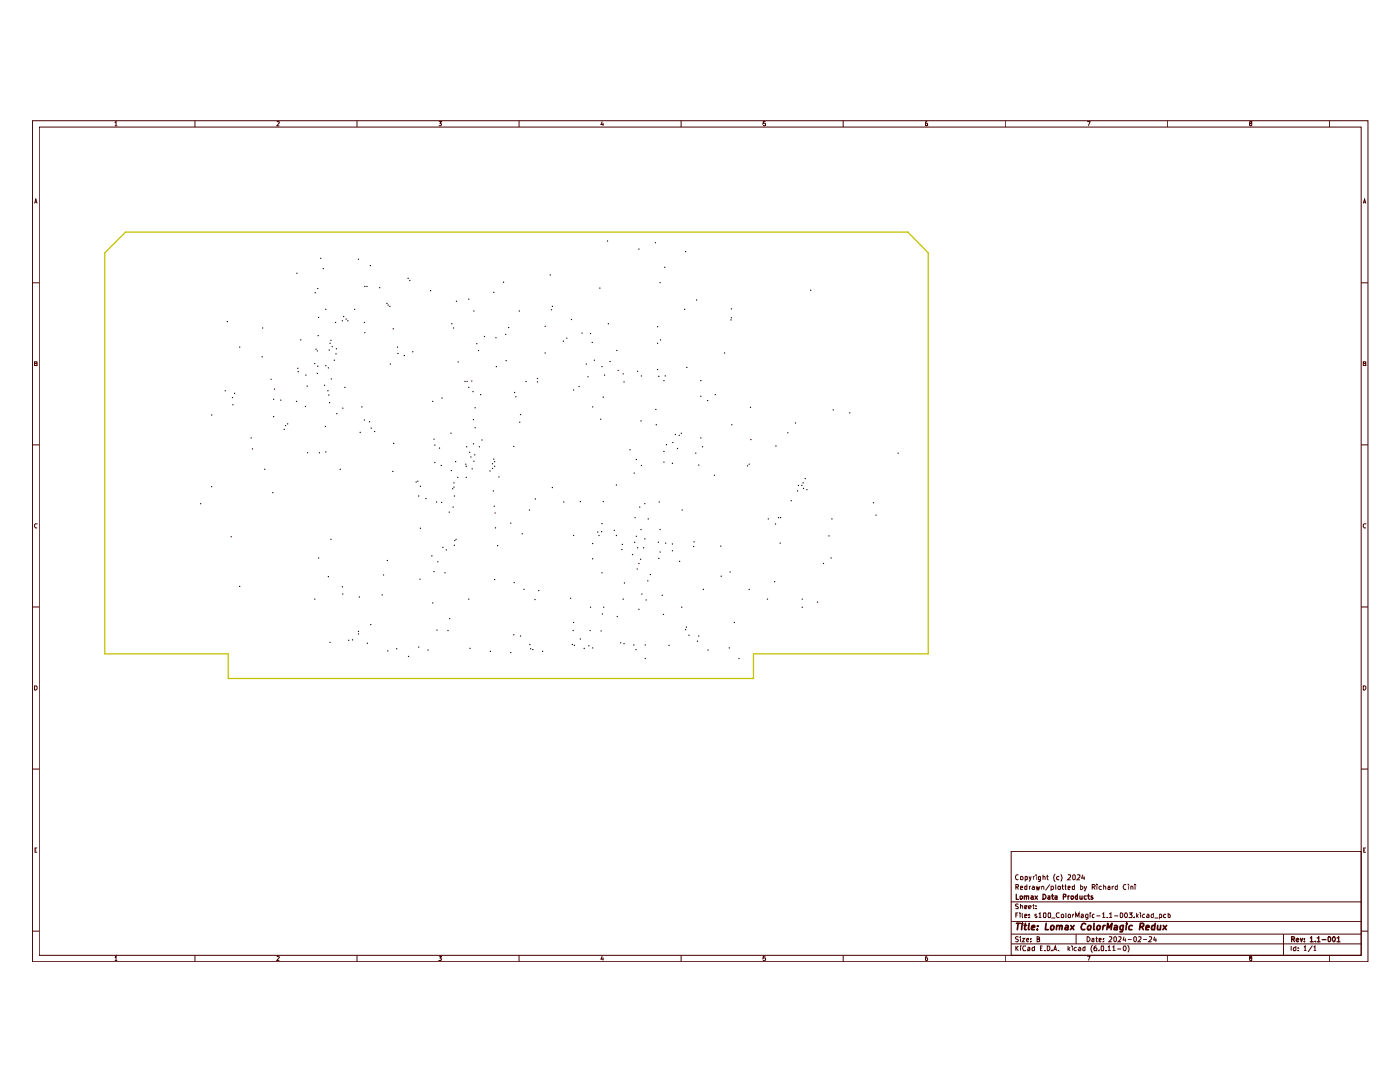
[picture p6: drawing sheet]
<svg xmlns="http://www.w3.org/2000/svg" width="279mm" height="216mm" viewBox="0 0 279 216" stroke-linecap="round" stroke-linejoin="round" font-family="sans-serif">
<g fill="none" stroke="#480000" stroke-width=".2">
<path d="M6.5 24.1h266.5v167.8h-266.5zM7.8 25.4h263.9v165.2h-263.9zM22.9 24.5l.3-.2v.8M22.9 25.1h.5M38.9 24.1v1.3M55.2 24.3h.5l.1 .1-.6 .7h.6M71.2 24.1v1.3M87.6 24.3h.5l-.3 .3h.2l.1 .3-.2 .2-.3-.1M103.6 24.1v1.3M120.2 24.3l-.3 .5h.5M120.4 24.5v.6M135.9 24.1v1.3"/>
<path d="M152.8 24.3h-.4l-.1 .4 .4-.1 .1 .4h-.5M168.3 24.1v1.3M185 24.3h-.2l-.1 .1v.6h.4l-.1-.4h-.2l-.1 .2M200.6 24.1v1.3M217 24.3h.6l-.4 .8M233 24.1v1.3M249.6 24.6l-.2-.3h.4v.3l-.4 .1v.3l.2 .1 .2-.1-.1-.4M265.3 24.1v1.3M6.5 56.4h1.3M6.9 40.6l.3-.8 .2 .8M7 40.3h.3M271.7 56.4h1.3"/>
<path d="M272.1 40.6l.2-.8 .3 .8M272.2 40.3h.3M6.9 72.5h.4v-.3h-.4v.7h.5v-.3l-.2-.1M272.1 72.5h.4v-.3h-.4v.7h.5v-.3l-.2-.1M6.5 88.8h1.3M271.7 88.8h1.3M7.4 104.6l-.3-.1-.2 .2v.4l.3 .3 .2-.1M272.6 104.6l-.4-.1-.1 .2v.4l.2 .3 .3-.1M6.5 121.1h1.3M6.9 136.9h.3l.2 .1v.5l-.2 .2h-.3zM271.7 121.1h1.3M272.1 136.9h.3l.2 .1v.5l-.3 .2h-.2z"/>
<path d="M6.5 153.5h1.3M271.7 153.5h1.3M7 169.6h.2M7.4 169.2h-.4v.9h.4M201.8 169.9h69.9v20.7h-69.9zM201.8 180h69.9M202.7 177h.5v-.4l-.5-.1v1M203 177l.2 .5M203.2 174.6a.45 .45 0 0 0-.6 .4 .45 .45 0 0 0 .6 .5M203.7 177.2l.4-.1-.1-.3-.3 .1v.5h.4M203.7 175l.3-.1 .2 .1v.4l-.2 .2-.3-.1zM204.6 175h.4v.5h-.4"/>
<path d="M204.6 174.9v1M204.9 176.9h-.4v.5h.4M204.9 176.5v1M205.4 174.9l.2 .7M205.4 176.8v.7M205.7 176.8l-.3 .2M205.8 174.9l-.2 .7-.2 .3M206 176.9l.3-.1 .2 .2v.5M206.2 174.9v.7M206.5 177.1h-.4l-.1 .1 .1 .3 .4-.1M206.5 174.9l-.3 .1M206.8 176.8l.2 .7 .1-.5 .2 .5 .3-.7"/>
<path d="M206.8 174.5v.1M206.8 174.9v.7M207.6 174.9v.8l-.1 .2-.3-.1M207.6 175h-.4v.5h.4M207.9 176.9l.3-.1 .1 .2v.5M207.9 176.8v.7M208.2 175l.2-.1 .2 .1v.6M208.2 174.5v1.1M208.8 174.9h.5M209 174.5v.9l.3 .2M209.5 176.5l-.8 1.2M209.8 176.9l.3-.1 .2 .2-.2 .5-.3-.1"/>
<path d="M209.8 176.8v1M210.6 174.5a.92 .92 0 0 0 0 1.4M210.7 176.5l.1 1M211.1 177l.2-.2 .3 .1v.5l-.3 .1zM211.4 175l-.3-.1-.2 .1v.5h.5M211.7 174.5a1.12 1.12 0 0 1 0 1.4M211.9 176.8h.4M212 176.5v.8l.3 .2M212.5 176.8h.3M212.6 176.5v.9l.2 .1M213.1 177.2l.5-.1v-.2h-.5v.5h.5M213.1 174.6h.6v.4l-.6 .6h.6"/>
<path d="M214.2 174.5l.4 .2v.7l-.3 .2-.2-.2v-.7zM214.4 176.9h-.4v.5h.4M214.4 176.5v1M215 174.6h.5v.4l-.6 .6h.6M215.6 176.9l.3-.1 .2 .2-.1 .4h-.4M215.6 176.5v1M216.1 174.5l-.2 .7h.6M216.4 176.8l.2 .7M216.4 174.9v.7M216.9 176.8l-.4 1h-.1M218 177h.4l.2-.3-.6-.2v1M218.2 177l.4 .5"/>
<path d="M218.9 176.5v.1M218.9 176.8v.7M219.8 176.9l-.2-.1-.3 .2 .1 .4h.4M220.3 176.9l.2-.1 .2 .2v.5M220.3 176.5v1M221.1 176.9l.3-.1 .1 .2v.5M221.5 177.1l-.4 .1 .1 .3 .3-.1M222 176.8v.7M222.3 176.8l-.3 .2M223 176.9l-.3-.1-.2 .2 .1 .4h.4M223 176.5v1M224.7 176.6a.45 .45 0 0 0-.6 .4 .45 .45 0 0 0 .6 .4"/>
<path d="M225.2 176.5v.1M225.2 176.8v.7M225.7 176.9l.2-.1 .2 .2v.5M225.7 176.8v.7M226.5 176.5v.1M226.5 176.8v.7M272.2 169.6h.2M272.6 169.2h-.4v.9h.4M6.5 185.8h1.3M22.9 191.1l.3-.3v.8M22.9 191.6h.5M38.9 190.6v1.3"/>
<path d="M55.2 190.9l.4-.1 .2 .2-.6 .6h.6M71.2 190.6v1.3M87.6 190.8h.5l-.3 .3 .3 .2-.1 .3h-.4M103.6 190.6v1.3M120.2 190.8l-.3 .6h.5M120.4 191.1v.5M135.9 190.6v1.3M152.8 190.8h-.4l-.1 .4 .4-.1 .1 .5h-.5M168.3 190.6v1.3M185 190.8h-.1l-.2 .3v.5h.4l-.1-.5h-.2l-.1 .2M200.6 190.6v1.3M201.8 188.3h69.9"/>
<path d="M201.8 186.4h69.9M201.8 183.9h69.9M202.7 188.8v.9M202.7 182.6h.4M202.8 189.2l.4 .5M203.2 182.2h-.5v.9M203.2 187l-.4-.1-.2 .2 .2 .3 .4 .2-.1 .3-.5-.1M203.2 180.5l-.4-.1-.2 .2 .1 .2 .5 .3v.2h-.6M203.2 188.8l-.5 .5M203.6 182.2h.1M203.6 182.4v.7M203.7 188.8h.1"/>
<path d="M203.7 186.9v.1M203.7 180.8h.4v.5M203.7 180.4v.9M203.7 187.2v.7M203.7 189v.7M204 187.2h.5l-.5 .7h.5M204 182.2v.7l.2 .2M204.5 182.8l.4-.1v-.2h-.4v.6h.4M204.5 181.1l.4-.1v-.3h-.4v.6h.4M204.7 188.8h-.4l-.2 .4 .2 .5 .4-.1M204.9 187.6l.4-.1-.1-.3-.3 .2v.3l.1 .2 .3-.1M205.1 189.1h.4v.6h-.4v-.3l.4-.1"/>
<path d="M205.3 181.1l.5-.1-.1-.3-.4 .1v.4l.4 .1M205.4 183v.1M205.4 182.5v.1M205.7 187.8v.1M205.7 187.3v.1M206 180.7h.5M206.2 180.4v.9h.3M206.5 188.8v.9h-.5v-.6h.5M206.7 181.2v.1M206.7 180.7v.1M206.9 182.5h-.4v.3l.5 .1-.1 .2h-.4M207 187.4l.4-.1 .1-.2-.5-.2v1h.3l.2-.1v-.3l-.3-.1"/>
<path d="M207.3 182.4l.3-.2v.9M207.3 183.1h.5M207.6 189.2h.4M208.1 188.8h-.5v.9h.5M208.3 182.2h.4v.1v.8h-.4l-.1-.2zM208.5 189.6v.1M209 188.8h.3l.2 .1v.5l-.2 .3h-.3zM209.3 182.2h.3l.1 .1-.1 .8h-.3l-.1-.2zM209.8 183.2h.8M209.9 189.6v.1M210.3 189.7l.3-.9 .3 .9M210.4 189.4h.4"/>
<path d="M211.2 189.6v.1M211.4 182.2h-.5l-.1 .4 .2 .5 .4-.1M211.8 182.6l.2-.2 .2 .1v.6l-.4-.1zM212.7 182.2l.1 .9M213.1 188.8v.9M213.2 182.5l.3-.1 .2 .2-.1 .5h-.4zM213.2 189.4l.4 .3M213.6 189l-.5 .4M214 188.8h.1M214 189v.7M214.1 182.4v.7M214.3 182.4l-.2 .3"/>
<path d="M214.7 183.1v-.9l.3 .6 .3-.6v.9M214.8 186.4v1.9M214.8 189.1l-.2-.1-.3 .3 .2 .4h.3M215.3 189.1l.2-.1 .2 .2v.5h-.4l-.1-.3 .5-.1M215.8 182.5h.4v.6h-.4v-.3l.4-.1M216.5 188.8v.9h-.3l-.1-.5 .2-.2 .2 .1M217 190.8h.6l-.4 .8M217 186.9h.2l.4 .4-.4 .6h-.2zM217.1 182.4v.9l-.2 .1-.2-.1M217.1 182.5l-.3-.1-.2 .3 .1 .4h.4M217.6 182.2h.1M217.6 182.4v.7"/>
<path d="M217.9 187.3h.4v.6M218.1 188.6a.92 .92 0 0 0 0 1.4M218.3 187.5l-.4 .1v.2h.4M218.4 182.5l-.3-.1-.1 .3 .1 .4h.3M218.7 187.2h.4M218.8 186.9v.9l.3 .1M218.8 188.8h-.2a.73 .73 0 0 0-.2 .9h.4l.1-.4-.2-.2-.4 .2M218.8 182.8h.8M219.3 187.6l.5-.1-.1-.3-.4 .1v.5h.5M219.3 189.6v.1M219.8 188.8h.4l.1 .1-.1 .8h-.4v-.2zM220 182.4l.3-.2v.9"/>
<path d="M220 183.1h.6M220.2 187.8v.1M220.2 187.3v.1M220.7 189.6v.1M220.9 183v.1M221.1 189l.3-.2v.9M221.1 189.7h.6M221.4 187h.5v.3l-.6 .6h.6M221.4 182.4l.3-.2v.9M221.4 183.1h.6M222 189l.3-.2v.9M222 189.7h.6"/>
<path d="M222.4 182.8h.7M222.5 186.9l.3 .2v.6l-.2 .2h-.1l-.2-.2v-.6zM223 189.4h.7M223.2 187h.5v.3l-.6 .6h.6M223.6 182.2l.5 .1v.6l-.2 .2h-.3v-.2zM224.2 188.8h.1a.47 .47 0 0 1 .5 .4 .47 .47 0 0 1-.5 .5l-.1-.3zM224.3 186.9l-.1 .7h.5M224.6 182.2a.47 .47 0 0 1 .4 .4 .47 .47 0 0 1-.4 .5l-.2-.3zM224.6 187.2v.7M225.1 188.6a1.14 1.14 0 0 1 0 1.4M225.1 187.5h.7M225.3 182.2h.6l-.3 .3 .3 .2-.1 .4-.5-.1"/>
<path d="M226.4 183v.1M226.4 186.9l.4 .2v.6l-.2 .2h-.2l-.1-.2v-.6zM226.8 182.2v.9M226.9 182.8l.3 .3M227.2 187h.5v.3l-.6 .6h.6M227.2 182.4l-.4 .4M227.6 182.2h.1M227.6 182.4v.7M228.1 187.5h.8M228.5 182.5l-.3-.1-.2 .3 .1 .4h.4M228.9 182.5l.3-.1 .1 .2v.5h-.4l-.1-.3 .5-.1M229.3 187h.5v.3l-.6 .6h.6"/>
<path d="M230.2 182.2v.9h-.4l-.1-.5 .2-.2 .3 .1M230.4 186.9l-.1 .7h.5M230.4 183.2h.8M230.7 187.2v.7M231.4 182.5l.3-.1 .2 .3-.1 .4h-.4M231.4 182.4v1M232.7 182.5l-.3-.1-.2 .3 .1 .4h.4M233 190.6v1.3M233.1 182.2v.9h.4v-.6h-.4M249.6 191.1l-.2-.2 .3-.1 .1 .3-.4 .1 .1 .4h.3l-.1-.5M256.2 186.4v4.2M257.7 188.8v.9"/>
<path d="M258.6 188.8v.9h-.4v-.6h.4M259 189.6v.1M259 189.1v.1M260.2 189l.3-.2v.9M260.2 189.7h.5M261.9 188.7l-.8 1.2M262.2 189l.2-.2v.9M262.2 189.7h.5M265.3 190.6v1.3M271.7 185.8h1.3"/>
</g>
<g fill="none" stroke="#480000" stroke-width=".25">
<path d="M202.8 178.4v1.1h.4M203.6 178.9l.3-.1 .2 .1v.3l-.3 .3-.2-.2zM204.4 178.9l.5-.1v.7M204.4 178.8v.7M204.9 178.9v-.1h.4v.7M205.8 178.8h.3l.1 .7M206.2 179h-.3l-.2 .2 .2 .3 .3-.1M206.5 178.8l.6 .7M207.1 178.8l-.6 .7M208.2 178.4a.52 .52 0 0 1 .6 .5 .52 .52 0 0 1-.6 .6zM209.2 178.8h.3v.7M209.5 179l-.4 .2 .2 .3 .2-.1"/>
<path d="M209.8 178.8h.5M210 178.4v1l.3 .1M210.5 178.8h.4v.7M210.9 179l-.4 .1v.3h.4M212.2 178.9h.4l.1-.4-.5-.1v1.1M213.1 178.8v.7M213.4 178.8l-.3 .1M213.7 178.9l.5-.1v.6l-.3 .1-.2-.2zM215 178.8h-.3l-.1 .1 .1 .5h.3M215 178.4v1.1M215.5 178.8v.6l.3 .1 .1-.2M215.9 178.8v.7"/>
<path d="M216.8 178.8l-.4 .1v.4l.1 .2 .3-.1M217 178.8h.5M217.2 178.4v.9l.3 .2M218.1 178.8h-.3l-.1 .1 .4 .4-.1 .2-.3-.1M257.8 187.4h.5l.1-.3-.2-.2h-.4v1M258 187.4l.4 .5M258.7 187.6l.5-.1-.2-.3-.3 .2v.3l.2 .2 .2-.1M259.5 187.2l.2 .7 .3-.7M260.3 187.8v.1M260.3 187.3v.1M261.5 187.2l.2-.3v1M261.5 187.9h.6"/>
<path d="M262.5 187.8v.1M262.8 187.2h.2l.2-.3v1M262.8 187.9h.6M263.9 187.5h.7M265.2 186.9l.4 .2v.6l-.3 .2-.3-.2v-.6zM266.1 186.9a.55 .55 0 0 1 .4 .5 .55 .55 0 0 1-.4 .5l-.2-.4zM266.8 187.2l.4-.3v1M266.8 187.9h.6"/>
</g>
<g fill="none" stroke="#480000" stroke-width=".34">
<path d="M202.9 184.2h.7M203.2 184.2l-.2 1.3M204 184.7l-.1 .8M204 184.2v.2M204.4 184.7h.5M204.6 184.2l-.1 1.1 .1 .2h.2M205.4 184.2l-.2 1.1 .2 .2M205.9 185.1l.6-.1-.1-.3-.5 .1-.1 .5 .1 .2h.5M207 185.4v.1M207.1 184.7v.1M208.8 184.2l-.2 1.3h.6M209.7 184.8l.4-.1a.56 .56 0 0 1 0 .8h-.4z"/>
<path d="M210.9 184.8l.3-.1 .3 .1-.1 .7M210.9 184.7l-.1 .8M211.5 184.8l.2-.1h.3l-.1 .8M212.7 184.7h.3l.2 .1-.1 .7h-.5v-.4l.6-.1M213.7 184.7l.6 .8M214.4 184.7l-.8 .8M216.7 184.4l-.1-.1a.69 .69 0 0 0-.8 .4 .69 .69 0 0 0 .2 .8l.5-.1M217.1 184.9l.2-.2h.4l.1 .2-.2 .6h-.5zM218.4 184.2l-.1 1.3h.1M219 184.7h.4l.2 .2-.2 .6h-.5v-.2zM220.2 184.7l-.2 .8M220.6 184.7l-.5 .2"/>
<path d="M220.9 185.5l.2-1.3 .2 1 .6-1-.2 1.3M222.4 184.7h.4l.2 .1-.1 .7h-.6l.1-.4 .6-.1M224.2 184.7l-.3 1.2h-.4M224.2 184.7a.45 .45 0 0 0-.7 .2v.5l.6 .1M224.8 184.7l-.1 .8M224.9 184.2v.2M226 184.7a.45 .45 0 0 0-.7 .2l.1 .6h.5M227.5 184.9l.7-.1 .1-.4-.2-.2h-.5l-.2 1.3M227.8 184.9l.4 .6M228.7 185.1l.7-.1-.2-.3h-.4l-.1 .6v.2h.5M230.5 184.2l-.1 1.3h-.5v-.7l.2-.1h.4M231.1 184.7v.8l.5-.1"/>
<path d="M231.6 184.7v.8M232.2 184.7l.5 .8M232.8 184.7l-.7 .8"/>
</g>
<path d="M20.9 50.5l4.2-4.2h156.1l4.1 4.2v80h-34.9v4.9h-104.8v-4.9h-24.7z" fill="none" stroke="#c2c200" stroke-width=".25"/>
<g fill="#000">
<path d="M59.2 54.4l.2 .1-.1 .1-.2-.1zM62.8 58.3l.2 .1v.1l-.2-.1zM63.4 57.5l.1 .1v.1l-.2-.1zM63.9 51.4l.2 .2v.1l-.2-.1zM64.5 53.5l.1 .1v.1l-.2-.1zM71.5 51.6l.2 .1-.1 .1-.2-.1zM72.8 57l.1 .2v.1l-.2-.1zM73.2 57l.2 .2-.1 .1-.2-.1zM73.9 52.9l.1 .1v.1l-.2-.1zM75.7 57.3l.2 .1-.1 .1-.2-.1zM81.4 55.4l.2 .1-.1 .2-.2-.2zM81.7 55.9l.2 .1-.1 .1-.1-.1z"/>
<path d="M85.9 57.9l.2 .1-.1 .1-.2-.1zM93.5 59.6l.2 .1-.1 .1-.2-.1zM98.5 58.2l.2 .1-.1 .1-.2-.1zM100.4 56.2l.2 .1v.1l-.2-.1zM109.8 54.8l.1 .1v.1l-.2-.1zM119.7 57.4l.1 .1v.1l-.2-.1zM121.2 48l.2 .1-.1 .1-.2-.1zM127.4 49.6l.2 .1v.1l-.2-.1zM130.7 48.3l.2 .1v.1l-.2-.1zM131.7 56.3l.2 .1-.1 .1-.2-.1zM132.6 53.2l.2 .1-.1 .2-.2-.2zM136.8 50.1l.1 .1v.1l-.2-.1z"/>
<path d="M139 59.7l.1 .2v.1l-.2-.1zM161.7 57.8l.2 .1v.1l-.2-.1zM44.9 77.9l.2 .1-.1 .1-.2-.1zM45.3 64.1l.2 .1-.1 .1-.1-.1zM46.3 79.2l.2 .1v.1l-.2-.1zM46.8 78.4l.1 .1v.1l-.2-.1zM47.8 69.1l.2 .2-.1 .1-.2-.1zM52.3 71.1l.2 .1-.1 .1-.2-.1zM52.3 65.3l.2 .1v.2l-.2-.2zM54 75.6l.2 .1v.1l-.2-.1zM54.5 79.6l.2 .1v.1l-.2-.1zM54.7 77.5l.2 .1-.1 .2-.1-.2z"/>
<path d="M56 79.7l.2 .1-.1 .2-.2-.2zM59.4 73.4l.2 .1-.1 .1-.2-.1zM59.5 74.1l.1 .1v.1l-.2-.1zM60 67.7l.2 .1-.1 .1-.2-.1zM61 74.7l.2 .1-.1 .2-.2-.2zM61.2 76.9l.2 .1v.2l-.2-.2zM62.8 72.4l.1 .2v.1l-.2-.1zM63 69.6l.2 .1-.1 .1-.2-.1zM63.3 69.9l.2 .1-.1 .1-.2-.1zM63.3 74.4l.2 .1-.1 .1-.2-.1zM63.4 73l.1 .1v.1l-.2-.1zM63.4 66.9l.2 .1v.1l-.2-.1z"/>
<path d="M63.5 63.2l.2 .1-.1 .1-.1-.1zM64.7 76.8l.2 .1-.1 .1-.2-.1zM65 61.6l.2 .1-.1 .1-.2-.1zM65 72.9l.2 .1-.1 .1-.2-.1zM65.4 77.9l.2 .1-.1 .1-.2-.1zM65.5 73.3l.2 .1-.1 .1-.2-.1zM65.6 78.7l.1 .1v.1l-.2-.1zM65.6 69.7l.2 .1v.2l-.2-.2zM65.8 68.4l.2 .1-.1 .1-.2-.1zM66 67.8l.2 .1-.1 .1-.2-.1zM66.1 75.5l.2 .1-.1 .1-.2-.1zM66.2 69.1l.2 .1v.1l-.2-.1z"/>
<path d="M66.7 71.8l.1 .1v.1l-.2-.1zM66.9 64.2l.2 .1-.1 .2-.2-.2zM67 70.5l.2 .1-.1 .1-.2-.1zM67.1 69.5l.2 .1-.1 .1-.2-.1zM68.3 63.9l.2 .1-.1 .1-.2-.1zM68.5 63l.2 .2-.1 .1-.1-.1zM68.8 77.2l.2 .1-.1 .1-.2-.1zM69 63.6l.2 .1-.1 .1-.1-.1zM69.4 63.9l.2 .1-.1 .1-.2-.1zM70.7 61.6l.2 .1-.1 .1-.1-.1zM72.7 64.2l.2 .1-.1 .2-.2-.2zM72.8 66.3l.1 .1v.1l-.2-.1z"/>
<path d="M77.2 60.4l.1 .1v.1l-.2-.1zM77.4 60.8l.2 .1-.1 .1-.2-.1zM77.7 61l.2 .1v.1l-.2-.1zM77.8 72.5l.2 .1v.2l-.2-.2zM78.4 65.5l.2 .1-.1 .1-.1-.1zM79.3 69.1l.2 .2-.1 .1-.2-.1zM79.4 70.4l.1 .1v.1l-.2-.1zM80.6 70.8l.2 .2-.1 .1-.1-.1zM82.3 70.1l.2 .1-.1 .1-.1-.1zM88.2 79.3l.1 .1v.1l-.2-.1zM90.1 64.5l.2 .1-.1 .1-.2-.1zM90.4 65.3l.2 .1v.2l-.2-.2z"/>
<path d="M91 60l.2 .1v.1l-.2-.1zM91.4 72.1l.2 .1-.1 .1-.2-.1zM92.7 76l.2 .1v.1l-.2-.1zM93.2 76l.1 .1v.1l-.2-.1zM93.5 77.2l.2 .1-.1 .1-.2-.1zM94.1 75.9l.2 .1-.1 .1-.2-.1zM94.3 78l.2 .1v.2l-.2-.2zM94.5 61.9l.2 .2-.1 .1-.2-.1zM95.1 68.5l.2 .1-.1 .1-.2-.1zM95.4 69.8l.2 .1v.1l-.2-.1zM95.9 78.6l.2 .1-.1 .2-.2-.2zM96.6 67l.2 .1v.2l-.2-.2z"/>
<path d="M98.9 67.3l.2 .1-.1 .1-.2-.1zM99 73l.2 .2-.1 .1-.2-.1zM100.9 66.6l.1 .1v.1l-.2-.1zM100.9 71.9l.2 .1v.1l-.2-.1zM101.5 65.2l.1 .2v.1l-.2-.1zM102.6 78.2l.2 .1v.1l-.2-.1zM102.9 79.1l.2 .1-.1 .1-.2-.1zM103.6 61.9l.2 .2-.1 .1-.2-.1zM104.9 76l.2 .1-.1 .1-.1-.1zM107.2 75.4l.2 .1-.1 .1-.2-.1zM107.2 76.1l.2 .1-.1 .1-.2-.1zM108.7 70.3l.2 .1v.2l-.2-.2z"/>
<path d="M108.7 65l.2 .1v.1l-.2-.1zM110 61.7l.2 .1-.1 .1-.2-.1zM110.2 61l.2 .1-.1 .1-.2-.1zM112.4 68l.2 .1-.1 .1-.2-.1zM113.1 67.4l.1 .1v.1l-.2-.1zM114 63.6l.2 .2-.1 .1-.2-.1zM114.4 77.7l.2 .1-.1 .1-.2-.1zM115.5 77l.2 .1-.1 .1-.2-.1zM116.1 66.4l.2 .1-.1 .1-.2-.1zM116.9 72.5l.2 .1v.2l-.2-.2zM117.3 75.1l.2 .1-.1 .1-.2-.1zM117.8 66.4l.2 .1-.1 .2-.2-.2z"/>
<path d="M118.1 68.2l.2 .1v.1l-.2-.1zM118.6 71.8l.1 .1v.1l-.2-.1zM120.1 73l.2 .2-.1 .1-.2-.1zM120.3 79.1l.2 .1v.2l-.2-.2zM120.6 74.7l.2 .1-.1 .2-.2-.2zM121.4 64.5l.1 .1v.1l-.2-.1zM121.7 72l.2 .1-.1 .1-.2-.1zM123 69.8l.2 .1v.1l-.2-.1zM123.3 73.8l.2 .1-.1 .1-.2-.1zM124.3 74.5l.2 .1-.1 .1-.2-.1zM124.5 76.1l.2 .1-.1 .1-.2-.1zM127.2 74l.2 .1-.1 .1-.2-.1z"/>
<path d="M128 74.9l.1 .1v.1l-.2-.1zM131.2 65.1l.2 .1-.1 .1-.2-.1zM131.2 68.4l.2 .1-.1 .1-.2-.1zM131.2 73.6l.2 .1-.1 .2-.2-.2zM131.4 75l.2 .1-.1 .1-.1-.1zM131.8 67.7l.2 .1-.1 .1-.2-.1zM132.4 75.8l.2 .1v.2l-.2-.2zM132.7 74.9l.2 .1-.1 .1-.2-.1zM136.6 61.6l.2 .1-.1 .1-.2-.1zM137 73.2l.2 .1-.1 .1-.2-.1zM139.8 75.8l.2 .1-.1 .2-.2-.2zM139.8 79l.2 .1-.1 .1-.2-.1z"/>
<path d="M141.2 79.8l.2 .1-.1 .1-.2-.1zM142.7 78.6l.2 .1-.1 .2-.2-.2zM144.5 70.3l.2 .1v.2l-.2-.2zM145.8 63.7l.2 .1-.1 .2-.1-.2zM145.9 61.5l.2 .1-.1 .2-.2-.2zM145.9 63.3l.2 .1-.1 .1-.2-.1zM42.2 97l.2 .1-.1 .1-.2-.1zM42.2 82.7l.2 .1-.1 .1-.2-.1zM46.4 80.7l.2 .1-.1 .1-.1-.1zM50.1 87.3l.1 .1v.1l-.2-.1zM50.3 89.5l.2 .1-.1 .1-.2-.1zM52.8 93.5l.2 .1-.1 .2-.2-.2z"/>
<path d="M54.4 98.2l.2 .1-.1 .1-.2-.1zM54.5 83l.2 .1v.2l-.2-.2zM56.7 85.6l.2 .1-.1 .1-.2-.1zM56.9 84.8l.2 .1-.1 .1-.1-.1zM57.3 84.5l.2 .1v.1l-.2-.1zM59.1 80l.2 .1-.1 .1-.1-.1zM60.9 81l.2 .1-.1 .1-.2-.1zM61.3 90.2l.2 .1-.1 .2-.1-.2zM63.7 90.2l.2 .1-.1 .2-.2-.2zM64.9 85l.2 .1-.1 .1-.2-.1zM65 90.1l.2 .1-.1 .1-.2-.1zM65.7 80.2l.2 .1-.1 .2-.1-.2z"/>
<path d="M67.2 82.4l.2 .1-.1 .2-.2-.2zM67.8 93.5l.2 .1v.2l-.2-.2zM68.3 81.3l.2 .1v.2l-.2-.2zM71.8 86.2l.2 .1-.1 .1-.1-.1zM72.2 81.1l.1 .1v.1l-.2-.1zM72.7 83.7l.2 .1-.1 .1-.2-.1zM73.7 84l.2 .2-.1 .1-.2-.1zM74 85.3l.2 .1-.1 .1-.1-.1zM74.7 86l.2 .1-.1 .1-.2-.1zM78.3 94l.2 .1v.1l-.2-.1zM78.5 88.4l.2 .1-.1 .1-.2-.1zM83 96.1l.2 .1-.1 .1-.2-.1z"/>
<path d="M83.3 95.9l.2 .1v.1l-.2-.1zM83.5 98.9l.2 .1-.1 .1-.2-.1zM83.8 96.9l.2 .1v.1l-.2-.1zM84.9 99.4l.2 .1v.1l-.2-.1zM86.3 80l.2 .1-.1 .1-.2-.1zM86.6 87.5l.1 .1v.1l-.2-.1zM86.7 92.2l.2 .1-.1 .1-.1-.1zM86.7 88.7l.2 .1-.1 .1-.1-.1zM87.7 89.3l.1 .1v.1l-.2-.1zM88 92.8l.2 .1-.1 .1-.2-.1zM89.9 86.3l.2 .1v.2l-.2-.2zM90 93.8l.2 .1-.1 .1-.1-.1z"/>
<path d="M90.3 97.4l.2 .1-.1 .1-.2-.1zM90.5 96.2l.2 .2v.1l-.2-.1zM90.5 97.1l.2 .1v.1l-.2-.1zM90.6 98.9l.2 .1-.1 .1-.1-.1zM90.9 92l.2 .1-.1 .1-.2-.1zM91.3 95.1l.2 .1-.1 .2-.2-.2zM92.9 92.5l.2 .1-.1 .1-.2-.1zM93 92.9l.2 .1-.1 .2-.2-.2zM93 95.1l.2 .1-.1 .2-.2-.2zM93.1 89l.2 .2-.1 .1-.2-.1zM93.7 90.1l.2 .2-.1 .1-.2-.1zM93.9 91.1l.2 .1-.1 .1-.1-.1z"/>
<path d="M94.2 93.4l.2 .2-.1 .1-.2-.1zM94.4 88.4l.2 .2-.1 .1-.1-.1zM94.4 83.6l.2 .1-.1 .1-.1-.1zM94.5 91.9l.2 .1-.1 .1-.2-.1zM94.7 90.6l.2 .2-.1 .1-.2-.1zM94.8 85.2l.2 .1-.1 .2-.2-.2zM94.8 81.3l.2 .1-.1 .1-.2-.1zM95.6 89l.2 .2-.1 .1-.2-.1zM96.1 87.7l.2 .1-.1 .1-.1-.1zM97.7 93.9l.2 .1v.1l-.2-.1zM98.2 92.4l.2 .1v.2l-.2-.2zM98.2 93.4l.2 .1v.1l-.2-.1z"/>
<path d="M98.4 97.8l.2 .2-.1 .1-.2-.1zM98.5 91.5l.2 .1-.1 .1-.2-.1zM98.7 92.9l.1 .1v.2l-.2-.2zM98.7 92l.1 .1v.1l-.2-.1zM99.5 95.1l.2 .1-.1 .1-.2-.1zM102.5 89l.2 .1-.1 .1-.2-.1zM103.7 84.1l.1 .1v.2l-.2-.2zM103.8 82.6l.2 .1-.1 .1-.1-.1zM106.8 99.5l.2 .1-.1 .1-.2-.1zM110.2 97.2l.2 .1-.1 .1-.2-.1zM118.2 81.1l.2 .1-.1 .1-.1-.1zM119.8 83.5l.2 .2-.1 .1-.1-.1z"/>
<path d="M123 96.7l.1 .1v.1l-.2-.1zM125.7 89.6l.2 .1-.1 .2-.2-.2zM126.5 94.3l.2 .1-.1 .1-.2-.1zM126.9 91.6l.2 .1v.1l-.2-.1zM127.9 83.9l.2 .1-.1 .1-.2-.1zM128 92.8l.1 .1v.1l-.2-.1zM130.8 81.6l.2 .1v.1l-.2-.1zM130.9 84.6l.2 .2-.1 .1-.1-.1zM132.4 92.1l.2 .1v.1l-.2-.1zM132.4 90l.2 .1v.1l-.2-.1zM133 88.6l.1 .1v.1l-.2-.1zM134.1 92.3l.2 .2v.1l-.2-.1z"/>
<path d="M134.2 88.2l.2 .1-.1 .1-.1-.1zM134.7 86.6l.2 .1v.1l-.2-.1zM135.2 89.4l.1 .1v.1l-.2-.1zM135.5 86.8l.2 .1-.1 .1-.2-.1zM135.9 86.3l.2 .1-.1 .2-.2-.2zM138.8 90.3l.2 .1-.1 .1-.2-.1zM139.4 92.7l.2 .1-.1 .1-.2-.1zM139.8 87.3l.2 .1-.1 .1-.2-.1zM140.1 89l.2 .2v.1l-.2-.1zM142.5 94.7l.2 .1-.1 .1-.1-.1zM146 84.6l.2 .2-.1 .1-.2-.1zM149.1 92.9l.2 .1-.1 .1-.1-.1z"/>
<path d="M149.5 92.5l.1 .1v.1l-.2-.1zM149.7 81.2l.2 .1-.1 .1-.2-.1zM149.8 87.6l.2 .1-.1 .1-.2-.1zM154.8 88.9l.2 .1-.1 .1-.2-.1zM157.2 86.2l.2 .2-.1 .1-.2-.1zM157.8 99.8l.2 .1v.1l-.2-.1zM158.7 84.3l.2 .1-.1 .1-.2-.1zM159.1 97.8l.2 .2-.1 .1-.2-.1zM159.3 96.7l.2 .2-.1 .1-.2-.1zM160 96.7l.1 .2v.1l-.2-.1zM160.2 96.2l.2 .2-.1 .1-.2-.1zM160.3 97.3l.2 .2-.1 .1-.2-.1z"/>
<path d="M160.6 95.4l.2 .1v.1l-.2-.1zM161 97.6l.2 .1-.1 .1-.2-.1zM166.2 81.7l.2 .1-.1 .1-.1-.1zM169.5 82.3l.2 .1-.1 .1-.1-.1zM179.2 90.3l.2 .1-.1 .1-.2-.1zM40 100.4l.2 .1-.1 .1-.2-.1zM46.1 107l.2 .1-.1 .1-.2-.1zM47.8 116.9l.2 .1-.1 .1-.2-.1zM62.8 119.4l.1 .1v.2l-.2-.2zM63.5 111.2l.2 .1-.1 .1-.1-.1zM65.5 114.9l.2 .2-.1 .1-.2-.1zM66 107.5l.2 .1-.1 .1-.2-.1z"/>
<path d="M68.3 117l.2 .1-.1 .1-.2-.1zM68.3 118.4l.2 .1v.1l-.2-.1zM71.7 119l.1 .1v.1l-.2-.1zM76.2 118.6l.2 .1-.1 .1-.1-.1zM76.5 114.6l.2 .1-.1 .1-.2-.1zM77.2 111.7l.2 .1v.2l-.2-.2zM83.8 115.5l.1 .1v.1l-.2-.1zM83.8 105.3l.2 .1v.1l-.2-.1zM86.1 110.8l.2 .1v.1l-.2-.1zM86.6 113.9l.1 .1v.2l-.2-.2zM87.1 100l.1 .2v.1l-.2-.1zM87.3 112l.2 .1-.1 .1-.2-.1z"/>
<path d="M88.1 100.1l.2 .1-.1 .2-.2-.2zM88.3 109.1l.2 .1v.1l-.2-.1zM88.8 114.2l.1 .1v.1l-.2-.1zM89 109.6l.2 .1-.1 .1-.2-.1zM89.6 102.1l.2 .1-.1 .1-.2-.1zM90.4 101.1l.2 .1-.1 .1-.2-.1zM90.6 108.7l.2 .1-.1 .1-.1-.1zM90.7 107.8l.2 .1-.1 .1-.2-.1zM91 107.5l.1 .1v.1l-.2-.1zM93.5 119.4l.2 .1-.1 .2-.2-.2zM98.6 100.9l.2 .1-.1 .1-.2-.1zM98.7 115.5l.1 .2v.1l-.2-.1z"/>
<path d="M98.7 102.2l.2 .2v.1l-.2-.1zM98.8 105.2l.2 .1v.1l-.2-.1zM99.3 108.8l.1 .1v.1l-.2-.1zM101.9 104.3l.2 .1-.1 .1-.2-.1zM102.6 116.1l.1 .1v.2l-.2-.2zM104.2 106.4l.2 .1-.1 .1-.2-.1zM104.5 117.5l.2 .1-.1 .1-.2-.1zM105.6 101.7l.2 .1-.1 .1-.2-.1zM106.7 119.5l.2 .1-.1 .1-.2-.1zM107.5 117.7l.2 .2-.1 .1-.2-.1zM112.5 100l.1 .2v.1l-.2-.1zM113.8 119.3l.2 .1-.1 .1-.2-.1z"/>
<path d="M114.4 106.7l.2 .1-.1 .2-.2-.2zM115.8 100l.2 .1-.1 .1-.2-.1zM118.2 108.3l.2 .2-.1 .1-.1-.1zM118.2 111.4l.2 .1-.1 .1-.1-.1zM119.2 106.1l.2 .1v.1l-.2-.1zM119.5 106.7l.2 .1-.1 .2-.2-.2zM120 106l.2 .1-.1 .1-.2-.1zM120.1 114.2l.2 .1-.1 .1-.2-.1zM120.1 104.4l.2 .1-.1 .1-.2-.1zM120.3 100l.2 .1v.1l-.2-.1zM122.5 105.7l.2 .1v.1l-.2-.1zM123 106.7l.1 .1v.2l-.2-.2z"/>
<path d="M124.1 109.5l.1 .1v.2l-.2-.2zM124.1 108.5l.2 .1v.1l-.2-.1zM124.3 119.4l.2 .1-.1 .2-.2-.2zM124.6 116.2l.2 .1-.1 .1-.2-.1zM126.2 110.5l.2 .2-.1 .1-.2-.1zM126.6 108.1l.2 .1-.1 .1-.2-.1zM126.7 103.2l.2 .1-.1 .1-.2-.1zM126.9 106.9l.2 .1v.1l-.2-.1zM127.1 113.4l.2 .1-.1 .2-.2-.2zM127.2 109.2l.2 .1-.1 .1-.2-.1zM127.4 112.3l.2 .1v.2l-.2-.2zM127.6 101.1l.2 .1-.1 .1-.1-.1z"/>
<path d="M127.8 111.5l.2 .1-.1 .1-.2-.1zM127.9 105.6l.2 .1-.1 .1-.2-.1zM128 118.4l.2 .1v.1l-.2-.1zM128.4 109.2l.2 .1-.1 .1-.2-.1zM128.6 100.4l.2 .1v.1l-.2-.1zM128.6 107.4l.2 .1v.1l-.2-.1zM128.9 119.6l.2 .1-.1 .1-.2-.1zM129.2 115.8l.2 .1-.1 .1-.1-.1zM129.3 103.4l.2 .1-.1 .2-.2-.2zM129.7 114.5l.2 .1v.2l-.2-.2zM131.3 108.1l.2 .1v.1l-.2-.1zM131.4 111.3l.2 .1-.1 .1-.1-.1z"/>
<path d="M131.5 100l.2 .2-.1 .1-.2-.1zM131.7 105.6l.2 .1-.1 .1-.2-.1zM131.7 110l.2 .2-.1 .1-.2-.1zM132.1 118.7l.2 .1-.1 .1-.2-.1zM132.8 108.3l.2 .1-.1 .1-.2-.1zM134.1 109.8l.2 .1v.1l-.2-.1zM134.1 108.4l.2 .1v.2l-.2-.2zM135.6 111.9l.2 .1-.1 .1-.2-.1zM136.1 101.7l.2 .1-.1 .1-.2-.1zM138.4 108.9l.2 .2-.1 .1-.2-.1zM138.5 108l.1 .1v.1l-.2-.1zM140.3 117.5l.2 .1-.1 .1-.1-.1z"/>
<path d="M143.8 108.9l.2 .1-.1 .1-.2-.1zM143.9 114.9l.2 .1-.1 .1-.2-.1zM145.7 114l.1 .1v.1l-.2-.1zM149.5 117.5l.1 .1v.1l-.2-.1zM153.1 119.4l.2 .1-.1 .2-.2-.2zM153.3 103.4l.2 .1-.1 .2-.2-.2zM154.5 116l.2 .1v.1l-.2-.1zM154.7 104.5l.2 .1-.1 .1-.2-.1zM155.3 103.2l.2 .1-.1 .1-.2-.1zM155.6 108.3l.2 .1v.1l-.2-.1zM155.7 103.2l.2 .1-.1 .1-.1-.1zM160 119.4l.2 .1v.2l-.2-.2z"/>
<path d="M164.3 112.3l.2 .1-.1 .2-.2-.2zM165.4 106.8l.2 .1-.1 .1-.2-.1zM165.8 111.2l.2 .1-.1 .1-.2-.1zM166 103.4l.2 .1-.1 .2-.2-.2zM174.3 100.2l.2 .1-.1 .1-.2-.1zM174.8 102.7l.2 .1-.1 .1-.2-.1zM65.8 128.1l.2 .1-.1 .1-.2-.1zM69.5 127.6l.2 .2v.1l-.2-.1zM70.3 127.6l.2 .1-.1 .1-.2-.1zM71.5 126.4l.2 .1-.1 .1-.2-.1zM71.5 125.9l.2 .1-.1 .1-.2-.1zM73.3 128.2l.1 .2v.1l-.2-.1z"/>
<path d="M73.9 124.5l.2 .1v.1l-.2-.1zM77.3 129.8l.2 .1-.1 .1-.1-.1zM79.1 129.3l.2 .2-.1 .1-.2-.1zM81.5 130.9l.2 .1-.1 .1-.2-.1zM83.5 129l.2 .1-.1 .1-.2-.1zM85.4 129.6l.2 .1-.1 .1-.2-.1zM86.3 120.2l.2 .1-.1 .1-.2-.1zM87.1 125.6l.2 .1v.1l-.2-.1zM89.3 125.7l.2 .1v.1l-.2-.1zM89.7 123.3l.2 .1-.1 .2-.2-.2zM93.7 129.3l.2 .1v.1l-.2-.1zM97.8 129.9l.2 .1-.1 .1-.2-.1z"/>
<path d="M101.9 130.1l.2 .1-.1 .1-.2-.1zM102.5 126.5l.2 .2-.1 .1-.2-.1zM103.8 126.8l.2 .1-.1 .1-.1-.1zM105.7 128.5l.2 .1-.1 .1-.2-.1zM105.9 129.3l.1 .2v.1l-.2-.1zM106.3 129.5l.2 .1-.1 .1-.2-.1zM108.2 129.9l.2 .1-.1 .1-.1-.1zM114.2 128.5l.1 .1v.1l-.2-.1zM114.3 125.7l.2 .1-.1 .1-.1-.1zM114.4 124.1l.2 .1-.1 .1-.2-.1zM114.6 128.7l.2 .1-.1 .1-.2-.1zM115.8 127.4l.2 .1-.1 .1-.2-.1z"/>
<path d="M116.5 129.3l.2 .1-.1 .1-.1-.1zM117.5 128.7l.1 .2v.1l-.2-.1zM117.7 125.7l.2 .1-.1 .1-.2-.1zM117.8 121l.2 .2-.1 .1-.2-.1zM118.2 129.2l.2 .1-.1 .1-.1-.1zM119.9 125.8l.2 .1-.1 .1-.2-.1zM120.2 122.4l.2 .1-.1 .1-.2-.1zM120.4 121l.2 .2-.1 .1-.1-.1zM123.1 122.9l.2 .1v.1l-.2-.1zM123.8 128.2l.2 .1-.1 .1-.2-.1zM124.5 128.3l.2 .1-.1 .2-.2-.2zM126.4 128.6l.2 .1v.1l-.2-.1z"/>
<path d="M126.9 129.5l.1 .1v.1l-.2-.1zM127.4 121.5l.2 .1v.1l-.2-.1zM128.7 128.6l.2 .1-.1 .1-.1-.1zM128.7 131.3l.2 .1-.1 .1-.1-.1zM132.4 122.5l.1 .1v.1l-.2-.1zM133.5 128.7l.1 .1v.1l-.2-.1zM136 121l.2 .2-.1 .1-.2-.1zM136.8 125.5l.1 .1v.2l-.2-.2zM136.9 125l.2 .1v.2l-.2-.2zM137.4 126.6l.2 .1v.2l-.2-.2zM139.1 127.8l.2 .1v.1l-.2-.1zM139.4 126.8l.2 .1-.1 .1-.2-.1z"/>
<path d="M141.2 129.6l.2 .1v.1l-.2-.1zM145.5 129.2l.2 .1-.1 .1-.2-.1zM146.5 124.1l.2 .1-.1 .1-.2-.1zM147.4 131.3l.2 .1v.1l-.2-.1zM160 121l.2 .2v.1l-.2-.1zM163.1 120l.2 .1-.1 .2-.2-.2z"/>
</g>
</svg>
